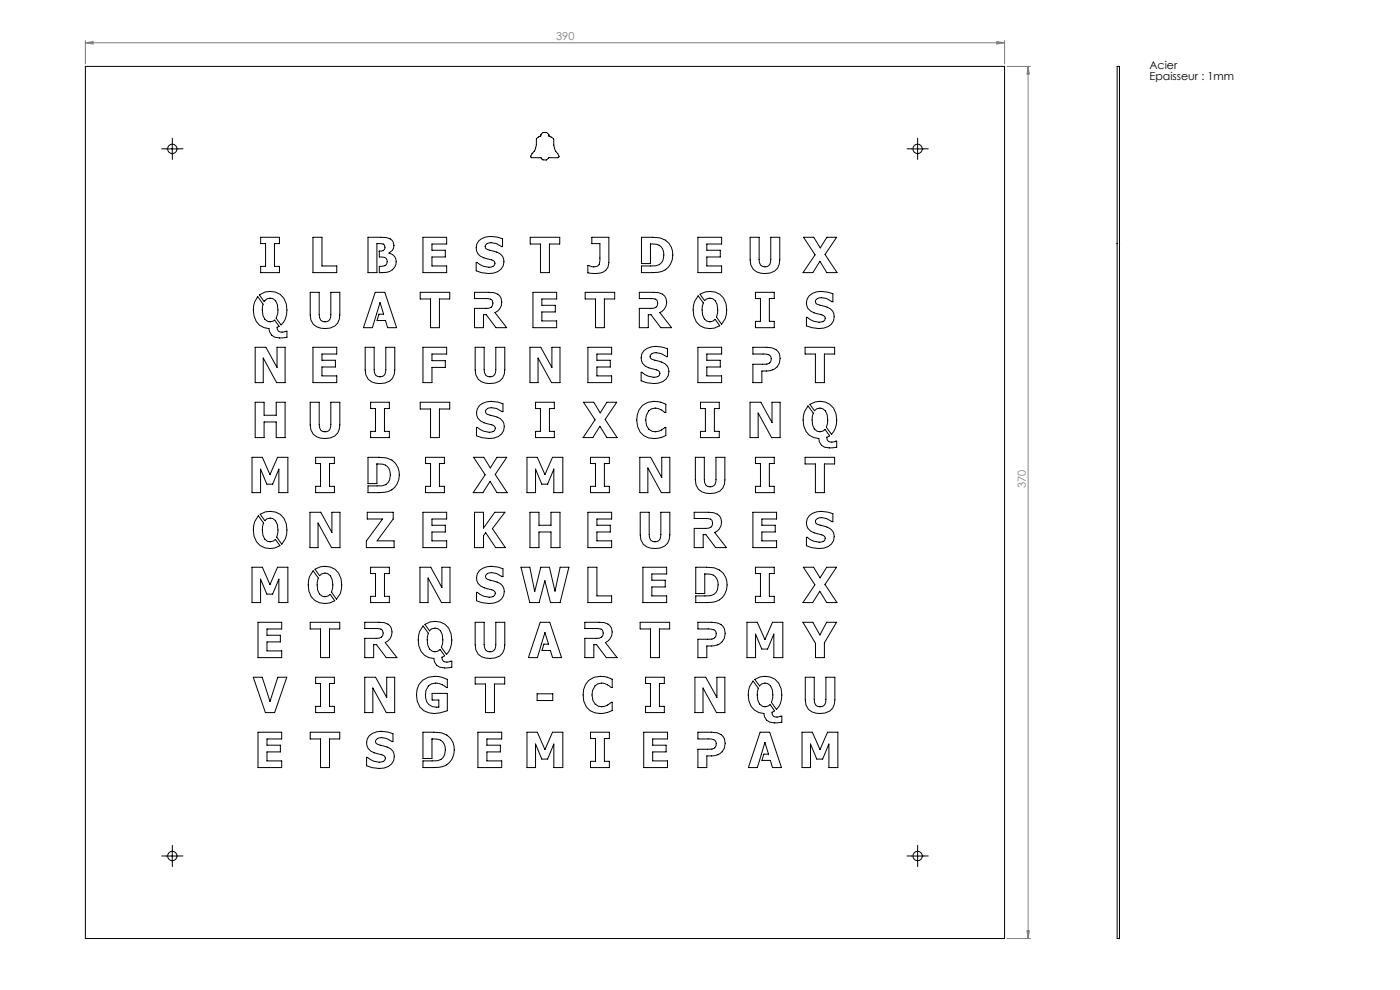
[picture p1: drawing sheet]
<svg xmlns="http://www.w3.org/2000/svg" width="594mm" height="420mm" viewBox="0 0 594 420" stroke-linecap="round" stroke-linejoin="round" font-family="sans-serif">
<defs><g id="words">
<g font-size="4.7" fill="#808080">
<text x="236" y="17.1">390</text>
<text x="435.2" y="207.1" transform="rotate(-90 435.2 207.1)">370</text>
</g>
<g font-size="4.7">
<text x="487.7" y="29.3">Acier</text>
<text x="487.7" y="33.8">Epaisseur : 1mm</text>
</g>
</g></defs>
<path d="M36.2 18.2l3.3-.5v1zM36.2 17.2v9.9M36.2 18.2h390M422.9 17.7l3.3 .5-3.3 .5zM426.2 17.2v9.9M427.2 28.2h10M436.2 28.2l.5 3.3h-1zM436.2 28.2v370M427.2 398.2h10M435.7 394.8h1l-.5 3.4z" fill="none" stroke="#808080" stroke-width=".42"/>
<g fill="none" stroke="#000" stroke-width=".42" stroke-dasharray="30.5 1.3 1.3 1.3">
<path d="M70.6 63.1h-2M73.1 60.6v-2M73.1 65.6v2M75.6 63.1h2M386.8 63.1h-2M389.3 60.6v-2M389.3 65.6v2M391.8 63.1h2M70.6 363.1h-2M73.1 360.6v-2M73.1 365.6v2M75.6 363.1h2"/>
<path d="M386.8 363.1h-2M389.3 360.6v-2M389.3 365.6v2M391.8 363.1h2"/>
</g>
<path d="M70.6 63.2h5M73.1 60.7v5M386.8 63.2h5M389.3 60.7v5M70.6 363.2h5M73.1 360.7v5M386.8 363.2h5M389.3 360.7v5" fill="none" stroke="#000" stroke-width=".42"/>
<g fill="#808080">
<path d="M422.9 17.7l3.3 .5-3.3 .5zM36.2 18.2l3.3-.5v1z"/>
<path d="M435.7 394.8h1l-.5 3.4zM436.2 28.2l.5 3.3h-1z"/>
</g>
<g fill="none" stroke="#000" stroke-width=".42">
<path d="M36.2 28.2h390v370h-390zM474 28.2h1v370h-1zM228 58.4l1.5-.7v-.7l.9-.8h1.5l.6 .5 .4 .4v.6l1.9 1.2 .5 4 1.9 3.6-.6 .4h-3.8l-1 1-1.4-.1-.8-.9h-4.1l-.3-.7 .5-1.1a6.7 6.7 0 0 0 1.9-6.2zM110.6 100.7h8v2.6h-2.1v9.7h2.1v2.7h-8v-2.7h2.1v-9.7h-2.1zM132.8 100.7h3.8v12.1h6.3v2.9h-10.1zM156.1 100.7h5.3a4.7 4.7 0 0 1 5.4 2 3.6 3.6 0 0 1-1.7 4.7 4.1 4.1 0 0 1 3 4.4 4.1 4.1 0 0 1-3.9 3.7l-3.3 .2v-2.7a2.48 2.48 0 0 0 3.4-2 1.63 1.63 0 0 0-1.1-1.8l-2.3-.2-.1-2.4a1.76 1.76 0 0 0 2.3-.7 1.76 1.76 0 0 0-.5-2.4l-2.7-.2v12.4h-3.8zM179.5 100.7h10v2.8h-6.2v2.7h5.6v2.8h-5.6v3.8h6.2v2.9h-10zM203.2 102.1a8.9 8.9 0 0 1 10-.8v3.4a7.4 7.4 0 0 0-6.5-1.4l-.7 .6a1.27 1.27 0 0 0 .5 1.8l1.3 .5a8.4 8.4 0 0 1 5.4 2.5 4.8 4.8 0 0 1-3.8 7.2l-2 .1-3.1-.3-2.3-.8v-3.6a7.5 7.5 0 0 0 7.5 1.5 1.37 1.37 0 0 0-.1-2.2l-.9-.4a9 9 0 0 1-5.8-2.7 4.6 4.6 0 0 1 .5-5.4zM225 100.7h12.5v2.8h-4.4v12.2h-3.8v-12.2h-4.3zM251.1 100.7h7.2v10.7a4.7 4.7 0 0 1-5.5 4.6l-3.4-.2v-3.2a3.9 3.9 0 0 0 4.8-.5l.3-1.5v-7.3h-3.4zM272.2 100.7h4.6a7.6 7.6 0 0 1 8.7 7.4 7.6 7.6 0 0 1-8.7 7.6h-4.6v-2.9h3.8a4.8 4.8 0 0 0 5.5-2.9 4.8 4.8 0 0 0-1.9-5.9l-.9-.3-2.7-.2v8.3h-3.8zM276 103.5h.1"/>
<path d="M296.1 100.7h10.1v2.8h-6.3v2.7h5.7v2.8h-5.7v3.8h6.3v2.9h-10.1zM318.3 100.7h3.8v9.4a2.54 2.54 0 0 0 2.5 3.1 2.54 2.54 0 0 0 2.4-3.1v-9.4h3.8v9.6a5.4 5.4 0 0 1-6.2 5.7 5.6 5.6 0 0 1-6.3-5.7zM340.9 100.7h4.4l2.7 4.5 2.8-4.5h4.2l-4.9 7.3 5 7.7h-4.3l-2.9-4.8-3 4.8h-4.2l5.1-7.6zM473.9 103.3h.1M475 103.3h.1M109.3 125.8l2.3 3.2a8.7 8.7 0 0 0 .7 6.4 2.87 2.87 0 0 0 4.2 .4l1.9 2.6-.9 .5a2.34 2.34 0 0 0 3.9 1.6h.3v2.6a7.9 7.9 0 0 1-6.4-.9l-.9-1.5-.3-1.3a7.4 7.4 0 0 1-6.5-9.6l.4-1.7zM110 125.1a7.2 7.2 0 0 1 8-.7 7.2 7.2 0 0 1 3.7 7.1 7.8 7.8 0 0 1-2.5 6.3l-2-2.8a8.2 8.2 0 0 0-.3-7.4 2.92 2.92 0 0 0-4.8 .3zM131.6 124h3.8v9.4a2.53 2.53 0 0 0 2.5 3.1 2.53 2.53 0 0 0 2.5-3.1v-9.4h3.8v9.6a5.4 5.4 0 0 1-6.3 5.8 5.6 5.6 0 0 1-6.3-5.8zM159.2 124h4.1l5 15h-3.8l-1-3h-3.5l.8-2.7h2l-1.5-4.9-3.3 10.6h-3.8zM178.3 124h12.5v2.8h-4.4v12.2h-3.7v-12.2h-4.4zM201.3 124h6a4.5 4.5 0 0 1 5.5 3 4.5 4.5 0 0 1-2.8 5.6l5 6.4h-4.6l-4.1-5.5h-1.2v5.5h-3.8v-8.2h4.9a2.21 2.21 0 0 0 2.7-1.1 2.21 2.21 0 0 0-.7-2.8l-6.9-.2zM226.1 124h10.1v2.8h-6.3v2.7h5.7v2.8h-5.7v3.9h6.3v2.8h-10.1z"/>
<path d="M248.3 124h12.5v2.8h-4.4v12.2h-3.7v-12.2h-4.4zM271.3 124h5.9a4.5 4.5 0 0 1 5.6 3 4.5 4.5 0 0 1-2.8 5.6l4.9 6.4h-4.5l-4.2-5.5h-1.1v5.5h-3.8v-8.2h4.8a2.28 2.28 0 0 0 2.6-.9 2.28 2.28 0 0 0-.2-2.8l-1.4-.4h-5.8zM296.2 125.5l2.2 3a8.4 8.4 0 0 0 .5 6.9 2.89 2.89 0 0 0 4.5 .1l2 2.7a7.2 7.2 0 0 1-7.8 .3 7.2 7.2 0 0 1-3.5-7l.6-3.6zM297 124.8a7.2 7.2 0 0 1 7.8-.3 7.2 7.2 0 0 1 3.5 7l-.6 3.6-1.5 2.5-2.2-3.1a8.5 8.5 0 0 0-.5-6.9 2.95 2.95 0 0 0-4.6-.1zM320.5 124h8v2.7h-2.1v9.6h2.1v2.7h-8v-2.7h2.2v-9.6h-2.2zM343.4 125.5a8.8 8.8 0 0 1 10-.9v3.4a8 8 0 0 0-5.8-1.6 1.62 1.62 0 0 0-1.6 1.5l.6 1.2 1.3 .4a8.4 8.4 0 0 1 5.4 2.5 4.8 4.8 0 0 1-3.8 7.2l-2 .2-3-.4-2.3-.8v-3.6a10.3 10.3 0 0 0 6.3 2 1.48 1.48 0 0 0 1.5-.9 1.48 1.48 0 0 0-.5-1.7l-.8-.5a8.8 8.8 0 0 1-5.9-2.6 4.5 4.5 0 0 1 .6-5.4zM108.3 147.3h4.5l4.7 8.6v-8.6h3.5v15h-3.6l-5.7-10.4v10.4h-3.4zM132.8 147.3h10.1v2.9h-6.3v2.6h5.7v2.9h-5.7v3.8h6.3v2.8h-10.1zM154.9 147.3h3.8v9.5a2.53 2.53 0 0 0 2.5 3.1 2.53 2.53 0 0 0 2.5-3.1v-9.5h3.8v9.6a5.4 5.4 0 0 1-6.3 5.8 5.6 5.6 0 0 1-6.3-5.7zM179.5 147.3h10v2.9h-6.2v2.8h5.6v2.9h-5.6v6.4h-3.8zM201.6 147.3h3.8v9.5a2.53 2.53 0 0 0 2.5 3.1 2.53 2.53 0 0 0 2.5-3.1v-9.5h3.8v9.6a5.4 5.4 0 0 1-6.3 5.8 5.6 5.6 0 0 1-6.3-5.7zM224.9 147.3h4.5l4.8 8.6v-8.6h3.4v15h-3.6l-5.7-10.4v10.4h-3.4z"/>
<path d="M249.4 147.3h10.1v2.9h-6.2v2.6h5.6v2.9h-5.6v3.8h6.2v2.8h-10.1zM273.2 148.8a9 9 0 0 1 10-.9v3.4a7.5 7.5 0 0 0-6.5-1.3l-.7 .6a1.23 1.23 0 0 0 .5 1.8l1.3 .4a8.7 8.7 0 0 1 5.4 2.6 4.8 4.8 0 0 1-3.8 7.1l-2 .2-3.1-.3-2.3-.8v-3.6a7.6 7.6 0 0 0 7.5 1.5 1.37 1.37 0 0 0-.1-2.2l-.9-.4a9 9 0 0 1-5.8-2.7 4.6 4.6 0 0 1 .5-5.4zM296.1 147.3h10.1v2.9h-6.3v2.6h5.7v2.9h-5.7v3.8h6.3v2.8h-10.1zM319.4 147.3h5.9a5 5 0 0 1 5.7 4.4 5 5 0 0 1-4.6 5.6l-3.1 .1v4.9h-3.9v-7.8h5.2a2.21 2.21 0 0 0 2.5-1.3 2.21 2.21 0 0 0-.9-2.7l-1.4-.3h-5.4zM341.6 147.3h12.5v2.9h-4.3v12.1h-3.8v-12.1h-4.4zM108.3 170.7h3.7v5.5h5.2v-5.5h3.8v14.9h-3.8v-6.6h-5.2v6.6h-3.7zM131.6 170.7h3.8v9.4a2.53 2.53 0 0 0 2.5 3.1 2.53 2.53 0 0 0 2.5-3.1v-9.4h3.8v9.6a5.4 5.4 0 0 1-6.3 5.7 5.6 5.6 0 0 1-6.3-5.7zM157.2 170.7h8v2.6h-2.1v9.7h2.1v2.6h-8v-2.6h2.1v-9.7h-2.1zM178.3 170.7h12.5v2.8h-4.4v12.1h-3.7v-12.1h-4.4zM203.4 172.1a8.9 8.9 0 0 1 10-.8v3.3a7.6 7.6 0 0 0-6.6-1.3l-.6 .6a1.21 1.21 0 0 0 .5 1.8l1.3 .5a8.4 8.4 0 0 1 5.4 2.5 4.8 4.8 0 0 1-3.9 7.2l-2 .1-3-.3-2.3-.8v-3.6a11.1 11.1 0 0 0 6.3 2 1.51 1.51 0 0 0 1.5-1 1.51 1.51 0 0 0-.5-1.7l-.8-.4a9 9 0 0 1-5.9-2.7 4.5 4.5 0 0 1 .6-5.4zM227.2 170.7h8v2.6h-2.1v9.7h2.1v2.6h-8v-2.6h2.1v-9.7h-2.1zM247.6 170.7h4.3l2.8 4.5 2.8-4.5h4.2l-4.9 7.3 5 7.6h-4.3l-3-4.7-3 4.7h-4.1l5.1-7.5z"/>
<path d="M272.6 172a9.4 9.4 0 0 1 9.9-.5v3.5h-.4a4.9 4.9 0 0 0-6.9-.7 6.5 6.5 0 0 0 .1 7.8 5.1 5.1 0 0 0 6.9-.8h.3v3.5a9.6 9.6 0 0 1-9.3 0 9 9 0 0 1-.6-12.8zM297.2 170.7h8v2.6h-2.1v9.7h2.1v2.6h-8v-2.6h2.1v-9.7h-2.1zM318.2 170.7h4.6l4.8 8.6v-8.6h3.4v14.9h-3.6l-5.7-10.4v10.4h-3.5zM342.8 172.2l2.3 3a8.4 8.4 0 0 0 .4 6.8 2.91 2.91 0 0 0 4.6 .2l1.9 2.7-1.2 .6a2.31 2.31 0 0 0 1.4 2 2.31 2.31 0 0 0 2.4-.3h.4v2.5a8.1 8.1 0 0 1-6.5-.8l-.9-1.5-.2-1.4a7.4 7.4 0 0 1-6.5-9.6l.4-1.8zM343.6 171.5a7.2 7.2 0 0 1 7.9-.3 7.2 7.2 0 0 1 3.5 7 8.2 8.2 0 0 1-2.2 6.1l-2.2-3a8.4 8.4 0 0 0-.4-7 2.9 2.9 0 0 0-4.6 0zM106.9 194h4.4l3.2 7.3 3.3-7.3h4.3v15h-3.8v-10l-2.6 6.4h-2.5l-2.6-6.4v10h-3.7zM133.9 194h8v2.7h-2.1v9.6h2.1v2.7h-8v-2.7h2.1v-9.6h-2.1zM156.1 194h4.7a7.6 7.6 0 0 1 8.6 7.5 7.6 7.6 0 0 1-8.6 7.5h-4.7v-2.9h3.9a4.8 4.8 0 0 0 5.4-2.9 4.8 4.8 0 0 0-1.8-5.9l-1-.3-2.7-.2v8.4h-3.8zM159.9 196.8h.1M180.6 194h8v2.7h-2.2v9.6h2.2v2.7h-8v-2.7h2.1v-9.6h-2.1zM200.9 194h4.4l2.7 4.5 2.9-4.5h4.1l-4.9 7.3 5.1 7.7h-4.3l-3-4.8-3 4.8h-4.1l5-7.6zM223.6 194h4.4l3.2 7.3 3.2-7.3h4.4v15h-3.8v-10l-2.7 6.4h-2.4l-2.7-6.4v10h-3.6z"/>
<path d="M250.5 194h8.1v2.7h-2.2v9.6h2.2v2.7h-8.1v-2.7h2.2v-9.6h-2.2zM271.5 194h4.5l4.8 8.6v-8.6h3.4v15h-3.6l-5.7-10.5v10.5h-3.4zM295 194h3.8v9.4a2.53 2.53 0 0 0 2.5 3.1 2.53 2.53 0 0 0 2.5-3.1v-9.4h3.8v9.6a5.4 5.4 0 0 1-6.3 5.8 5.6 5.6 0 0 1-6.3-5.8zM320.5 194h8v2.7h-2.1v9.6h2.1v2.7h-8v-2.7h2.2v-9.6h-2.2zM341.6 194h12.5v2.8h-4.3v12.2h-3.8v-12.2h-4.4zM109.6 218.8l2.2 3a8.5 8.5 0 0 0 .5 6.9 2.92 2.92 0 0 0 4.5 .1l2 2.7a7.2 7.2 0 0 1-7.8 .3 7.2 7.2 0 0 1-3.5-7l.6-3.6zM110.4 218.2a7.2 7.2 0 0 1 7.8-.4 7.2 7.2 0 0 1 3.5 7l-.6 3.7-1.5 2.4-2.2-3a8.5 8.5 0 0 0-.5-6.9 2.89 2.89 0 0 0-4.5-.1zM131.5 217.3h4.6l4.7 8.6v-8.6h3.5v15h-3.6l-5.8-10.4v10.4h-3.4zM155.8 217.3h11v2.9l-6.8 9.3h7.2v2.8h-11.8v-2.8l6.9-9.3h-6.5zM179.5 217.3h10v2.9h-6.2v2.6h5.6v2.9h-5.6v3.8h6.2v2.8h-10zM201.3 217.3h3.8v6.7l4.8-6.7h4.3l-5.3 7 5.5 8h-4.1l-4.2-6.3-1 1.3v5h-3.8zM224.9 217.3h3.8v5.5h5.1v-5.5h3.8v15h-3.8v-6.6h-5.1v6.6h-3.8z"/>
<path d="M249.4 217.3h10.1v2.9h-6.2v2.6h5.6v2.9h-5.6v3.8h6.2v2.8h-10.1zM271.6 217.3h3.8v9.4a2.53 2.53 0 0 0 2.5 3.2 2.53 2.53 0 0 0 2.5-3.2v-9.4h3.8v9.6a5.4 5.4 0 0 1-6.3 5.8 5.6 5.6 0 0 1-6.3-5.7zM294.5 217.3h6a4.5 4.5 0 0 1 5.6 4.2 4.7 4.7 0 0 1-2.9 4.4l5 6.4h-4.6l-4.1-5.5h-1.2v5.5h-3.8v-8.1h4.9a2.29 2.29 0 0 0 2.6-1 2.29 2.29 0 0 0-.2-2.7l-1.4-.5h-5.9zM319.4 217.3h10.1v2.9h-6.2v2.6h5.6v2.9h-5.6v3.8h6.2v2.8h-10.1zM343.4 218.8a9 9 0 0 1 10-.9v3.4a7.6 7.6 0 0 0-6.6-1.3l-.7 .6a1.31 1.31 0 0 0 .5 1.8l1.3 .4a8.7 8.7 0 0 1 5.4 2.6 4.8 4.8 0 0 1-3.8 7.1l-2 .2-3-.3-2.3-.9v-3.6a10.5 10.5 0 0 0 6.3 2.1 1.51 1.51 0 0 0 1.5-1 1.51 1.51 0 0 0-.5-1.7l-.8-.4a9 9 0 0 1-5.9-2.7 4.5 4.5 0 0 1 .6-5.4zM106.9 240.6h4.4l3.2 7.4 3.3-7.4h4.3v15h-3.8v-9.9l-2.6 6.3h-2.5l-2.6-6.3v9.9h-3.7zM132.9 242.2l2.1 3a8.3 8.3 0 0 0 .6 6.8 2.88 2.88 0 0 0 4.5 .1l1.9 2.8a7.2 7.2 0 0 1-7.7 .2 7.2 7.2 0 0 1-3.5-6.9l.5-3.6zM133.6 241.5a7.2 7.2 0 0 1 7.9-.3 7.2 7.2 0 0 1 3.5 7l-.6 3.6-1.6 2.4-2.1-3a8.2 8.2 0 0 0-.5-6.9 2.87 2.87 0 0 0-4.6-.1zM157.2 240.6h8v2.7h-2.1v9.7h2.1v2.6h-8v-2.6h2.1v-9.7h-2.1zM178.2 240.6h4.6l4.7 8.7v-8.7h3.4v15h-3.6l-5.7-10.4v10.4h-3.4zM203.4 242.1a8.9 8.9 0 0 1 10-.8v3.3a7.6 7.6 0 0 0-6.6-1.3l-.6 .6a1.21 1.21 0 0 0 .5 1.8l1.3 .5a8.4 8.4 0 0 1 5.4 2.5 4.8 4.8 0 0 1-3.9 7.2l-2 .1-3-.3-2.3-.8v-3.6a11.1 11.1 0 0 0 6.3 2 1.51 1.51 0 0 0 1.5-1 1.51 1.51 0 0 0-.5-1.7l-.8-.4a9 9 0 0 1-5.9-2.7 4.5 4.5 0 0 1 .6-5.4zM221.1 240.6h3.7l2.1 10.4 2.5-10.4h3.7l2.4 10.2 2.2-10.2h3.7l-3.8 15h-4l-2.4-9.2-2.5 9.2h-3.9z"/>
<path d="M249.4 240.6h3.9v12.2h6.2v2.8h-10.1zM272.8 240.6h10.1v2.9h-6.3v2.7h5.7v2.8h-5.7v3.8h6.3v2.8h-10.1zM295.2 240.6h4.6a7.6 7.6 0 0 1 8.7 7.5 7.6 7.6 0 0 1-8.6 7.5h-4.7v-2.8h3.9a4.8 4.8 0 0 0 5.4-2.9 4.8 4.8 0 0 0-1.9-5.9l-.9-.4-2.7-.1v8.3h-3.8zM320.5 240.6h8v2.7h-2.1v9.7h2.1v2.6h-8v-2.6h2.2v-9.7h-2.2zM340.9 240.6h4.3l2.7 4.6 2.9-4.6h4.1l-4.9 7.3 5.1 7.7h-4.3l-3-4.8-3 4.8h-4.1l5.1-7.5zM109.5 264h10v2.8h-6.2v2.7h5.7v2.8h-5.7v3.8h6.2v2.9h-10zM131.6 264h12.5v2.8h-4.3v12.2h-3.8v-12.2h-4.4zM154.8 264h6a4.5 4.5 0 0 1 5.4 3 4.5 4.5 0 0 1-2.8 5.6l5 6.4h-4.5l-4.2-5.5h-1.2v5.5h-3.7v-8.2h4.8a2.21 2.21 0 0 0 2.7-1.1 2.21 2.21 0 0 0-.7-2.8l-6.8-.3zM179.5 265.6l2.2 3a8.5 8.5 0 0 0 .5 6.8 2.88 2.88 0 0 0 4.5 .1l2 2.7-1.2 .6a2.34 2.34 0 0 0 1.4 2 2.34 2.34 0 0 0 2.4-.3h.4v2.6a8 8 0 0 1-6.5-.9l-.9-1.5-.2-1.4a7.4 7.4 0 0 1-6.5-9.6l.4-1.7zM180.3 264.9a7.2 7.2 0 0 1 7.8-.4 7.2 7.2 0 0 1 3.6 7 8.4 8.4 0 0 1-2.3 6.1l-2.1-2.9a8.4 8.4 0 0 0-.4-7.1 2.94 2.94 0 0 0-4.7 0zM182.2 267.6h.1M201.6 264h3.8v9.4a2.53 2.53 0 0 0 2.5 3.1 2.53 2.53 0 0 0 2.5-3.1v-9.4h3.8v9.6a5.4 5.4 0 0 1-6.3 5.7 5.6 5.6 0 0 1-6.3-5.7z"/>
<path d="M229.2 264h4.1l5 15h-3.8l-1-3h-3.5l.8-2.7h1.9l-1.5-5-3.2 10.7h-3.8zM248.1 264h6a4.5 4.5 0 0 1 5.6 3 4.5 4.5 0 0 1-2.8 5.6l4.9 6.4h-4.6l-4.1-5.5h-1.1v5.5h-3.9v-8.2h4.9a2.28 2.28 0 0 0 2.6-.9 2.28 2.28 0 0 0-.2-2.8l-1.4-.4-5.9-.1zM271.6 264h12.5v2.8h-4.3v12.2h-3.8v-12.2h-4.4zM296.1 264h5.8a5.1 5.1 0 0 1 5.8 5.1 5.1 5.1 0 0 1-5.8 5h-2v4.9h-3.8v-7.8h5.1a2.22 2.22 0 0 0 2.6-1.3 2.22 2.22 0 0 0-.9-2.8l-1.4-.2-5.4-.1zM316.9 264h4.4l3.3 7.3 3.2-7.3h4.3v15h-3.8v-10l-2.6 6.4h-2.5l-2.6-6.4v10h-3.7zM340.7 264h4.2l3 5.4 2.8-5.4h4.2l-5.1 8.7v6.3h-3.8v-6.1zM107.5 287.3h3.8l3.2 10.3 3.4-10.3h3.8l-5.2 15h-3.9zM133.9 287.3h8v2.7h-2.1v9.7h2.1v2.6h-8v-2.6h2.1v-9.7h-2.1zM154.8 287.3h4.5l4.8 8.6v-8.6h3.4v15h-3.6l-5.7-10.4v10.4h-3.4zM179.3 288.6a10 10 0 0 1 10.5-.4v3.5h-.3a5.8 5.8 0 0 0-7.7-.7 5.7 5.7 0 0 0 1.7 8.8l2.7 .2v-3h-2.9v-2.8h6.5v7.3a11.1 11.1 0 0 1-10 0 8.7 8.7 0 0 1-.5-12.9zM201.6 287.3h12.5v2.9h-4.3v12.1h-3.8v-12.1h-4.4zM227.9 294.3h6.6v2.9h-6.6z"/>
<path d="M249.8 288.7a9.4 9.4 0 0 1 10-.5v3.5h-.4a4.9 4.9 0 0 0-6.9-.7 6.3 6.3 0 0 0 .1 7.7 5 5 0 0 0 6.8-.8h.4v3.5a9.6 9.6 0 0 1-9.4 .1 9.1 9.1 0 0 1-.6-12.8zM273.9 287.3h8v2.7h-2.1v9.7h2.1v2.6h-8v-2.6h2.1v-9.7h-2.1zM294.9 287.3h4.5l4.8 8.6v-8.6h3.4v15h-3.6l-5.7-10.4v10.4h-3.4zM319.5 288.9l2.2 3.1a8.4 8.4 0 0 0 .6 6.7 2.94 2.94 0 0 0 4.4 .2l1.9 2.7-1 .6a2.33 2.33 0 0 0 1.3 2 2.33 2.33 0 0 0 2.5-.4h.3v2.6a8.1 8.1 0 0 1-6.4-.8l-1-1.6-.2-1.3a7.4 7.4 0 0 1-6.5-9.7l.4-1.7zM320.3 288.2a7.2 7.2 0 0 1 7.8-.4 7.2 7.2 0 0 1 3.6 7 8.1 8.1 0 0 1-2.2 6.2l-2.2-3a8.4 8.4 0 0 0-.4-7 2.88 2.88 0 0 0-4.6 0zM322.3 290.9v.1M341.7 287.3h3.8v9.4a2.53 2.53 0 0 0 2.4 3.1 2.53 2.53 0 0 0 2.5-3.1v-9.4h3.8v9.6a5.4 5.4 0 0 1-6.3 5.8 5.6 5.6 0 0 1-6.2-5.7zM109.5 310.6h10v2.9h-6.2v2.6h5.7v2.9h-5.7v3.8h6.2v2.8h-10zM131.6 310.6h12.5v2.9h-4.3v12.1h-3.8v-12.1h-4.4zM156.7 312.1a8.9 8.9 0 0 1 10-.8v3.3a7.5 7.5 0 0 0-6.5-1.3l-.7 .6a1.19 1.19 0 0 0 .5 1.8l1.3 .4a8.4 8.4 0 0 1 5.4 2.6 4.8 4.8 0 0 1-3.8 7.1l-2 .2-3.1-.3-2.3-.8v-3.6a7.5 7.5 0 0 0 7.5 1.5 1.34 1.34 0 0 0-.1-2.2l-.9-.4a8.8 8.8 0 0 1-5.8-2.7 4.6 4.6 0 0 1 .5-5.4zM179.5 310.6h4.6a7.6 7.6 0 0 1 8.7 7.5 7.6 7.6 0 0 1-8.7 7.5h-4.6v-2.8h3.8a4.8 4.8 0 0 0 5.5-2.9 4.8 4.8 0 0 0-1.9-5.9l-1-.4-2.6-.1v8.3h-3.8zM183.3 313.5h.1"/>
<path d="M202.8 310.6h10.1v2.9h-6.3v2.6h5.7v2.9h-5.7v3.8h6.3v2.8h-10.1zM223.6 310.6h4.4l3.2 7.4 3.2-7.4h4.4v15h-3.8v-10l-2.7 6.4h-2.4l-2.7-6.4v10h-3.6zM250.5 310.6h8.1v2.7h-2.2v9.7h2.2v2.6h-8.1v-2.6h2.2v-9.7h-2.2zM273.1 310.6h10.1v2.9h-6.3v2.6h5.7v2.9h-5.7v3.8h6.3v2.8h-10.1zM296.1 310.6h5.8a5.1 5.1 0 0 1 5.8 5.1 5.1 5.1 0 0 1-5.8 5h-2v4.9h-3.8v-7.7l5.1-.1a2.21 2.21 0 0 0 2.6-1.3 2.21 2.21 0 0 0-.9-2.7l-1.4-.3h-5.4zM322.5 310.6h4.1l5 15h-3.8l-1-3h-3.5l.8-2.6h2l-1.5-5-3.3 10.6h-3.8zM340.3 310.6h4.4l3.2 7.4 3.2-7.4h4.4v15h-3.8v-10l-2.7 6.4h-2.5l-2.6-6.4v10h-3.6z"/>
<circle cx="73.1" cy="63.2" r="2.01"/>
<circle cx="389.3" cy="63.1" r="2.01"/>
<circle cx="73.1" cy="363.2" r="2.01"/>
<circle cx="389.3" cy="363.1" r="2.01"/>
</g>
<use href="#words"/>
</svg>
